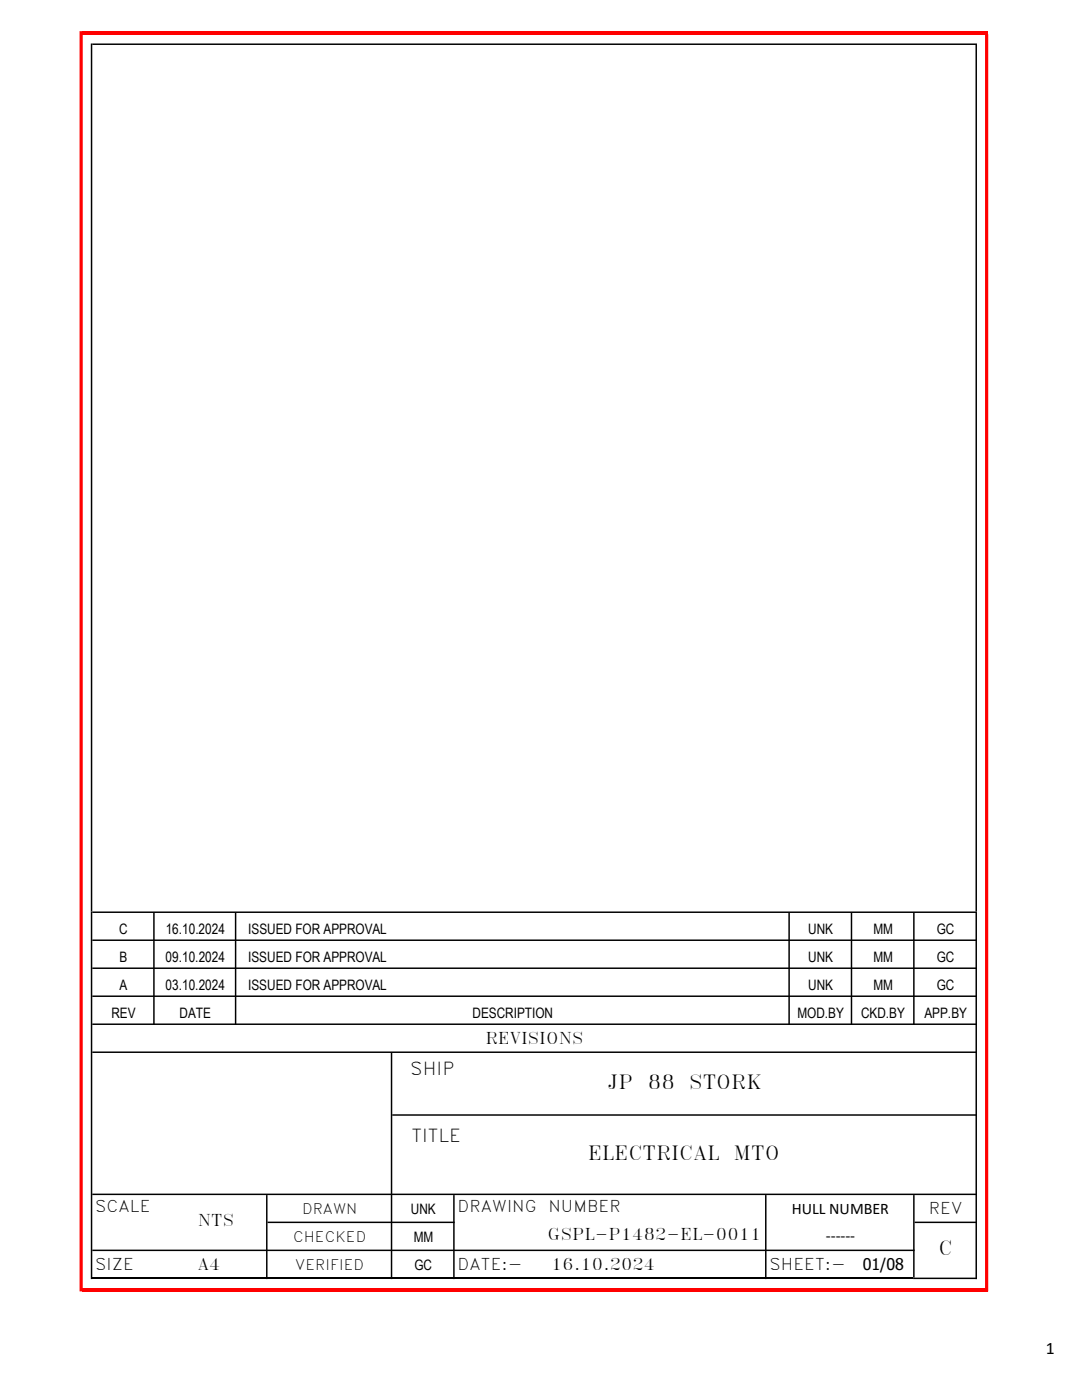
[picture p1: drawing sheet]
<svg xmlns="http://www.w3.org/2000/svg" width="216mm" height="279mm" viewBox="0 0 216 279" stroke-linecap="round" stroke-linejoin="round" font-family="sans-serif">
<defs><g id="words">
<g font-size="3.8">
<text x="121.2" y="217.3">JP</text>
<text x="129.3" y="217.3">88</text>
<text x="137.5" y="217.3">STORK</text>
<text x="117.3" y="231.4">ELECTRICAL</text>
<text x="146.4" y="231.4">MTO</text>
<text x="187.3" y="250.5">C</text>
</g>
<g font-size="3.5">
<text x="81.8" y="214.6">SHIP</text>
<text x="82.1" y="227.8">TITLE</text>
<text x="208.7" y="270.2">1</text>
</g>
<g font-size="3.2">
<text x="96.9" y="208.3">REVISIONS</text>
<text x="19" y="241.9">SCALE</text>
<text x="39.5" y="244.7">NTS</text>
<text x="91.3" y="241.9">DRAWING</text>
<text x="109.5" y="241.9">NUMBER</text>
<text x="158" y="242.2">HULL NUMBER</text>
<text x="185.3" y="242.2">REV</text>
<text x="109.3" y="247.5">GSPL-P1482-EL-0011</text>
<text x="164.8" y="247.6">------</text>
<text x="19" y="253.4">SIZE</text>
<text x="39.5" y="253.4">A4</text>
<text x="91.3" y="253.4">DATE:-</text>
<text x="110" y="253.4">16.10.2024</text>
<text x="153.5" y="253.4">SHEET:-</text>
<text x="172.2" y="253.4">01/08</text>
</g>
<g font-size="2.9">
<text x="23.8" y="186.5">C</text>
<text x="33.1" y="186.5">16.10.2024</text>
<text x="49.5" y="186.5">ISSUED FOR APPROVAL</text>
<text x="161.3" y="186.5">UNK</text>
<text x="174.3" y="186.5">MM</text>
<text x="186.9" y="186.5">GC</text>
<text x="23.8" y="197.7">A</text>
<text x="23.8" y="192.1">B</text>
<text x="33.1" y="197.7">03.10.2024</text>
<text x="33.1" y="192.1">09.10.2024</text>
<text x="49.5" y="197.7">ISSUED FOR APPROVAL</text>
<text x="49.5" y="192.1">ISSUED FOR APPROVAL</text>
<text x="161.3" y="197.7">UNK</text>
<text x="161.3" y="192.1">UNK</text>
<text x="174.3" y="197.7">MM</text>
<text x="174.3" y="192.1">MM</text>
<text x="186.9" y="197.7">GC</text>
<text x="186.9" y="192.1">GC</text>
<text x="22.2" y="203.2">REV</text>
<text x="35.8" y="203.2">DATE</text>
<text x="94.3" y="203.2">DESCRIPTION</text>
<text x="159.1" y="203.2">MOD.BY</text>
<text x="171.8" y="203.2">CKD.BY</text>
<text x="184.4" y="203.2">APP.BY</text>
<text x="60.3" y="242.2">DRAWN</text>
<text x="82" y="242.2">UNK</text>
<text x="58.5" y="247.8">CHECKED</text>
<text x="82.5" y="247.8">MM</text>
<text x="58.9" y="253.4">VERIFIED</text>
<text x="82.7" y="253.4">GC</text>
</g>
</g></defs>
<path d="M18.1 8.7h.3v173.2h-.3zM194.6 9h.3v172.9h-.3zM182.2 182.2h.3v22.4h-.3zM53.4 243.8h37.3v.3h-37.3z" fill-rule="evenodd" fill="#000"/>
<path d="M18.4 255.1h163.8" fill="none" stroke="#000" stroke-width=".3"/>
<path d="M15.9 6.2h.6v251.5h-.6zM196.6 6.9h.6v250.8h-.6z" fill-rule="evenodd" fill="#f00"/>
<path d="M18.1 181.9h.3v73.4h-.3zM194.6 182.2h.3v73.1h-.3zM30.6 182.2h.3v22.4h-.3zM46.9 182.2h.3v22.4h-.3zM157.3 182.2h.3v22.4h-.3zM169.8 182.2h.3v22.4h-.3zM182.2 238.5h.3v16.5h-.3zM78 210.1h.3v45.2h-.3zM53.1 238.5h.3v16.8h-.3zM90.4 238.5h.3v16.8h-.3zM152.7 238.5h.3v16.8h-.3z" fill-rule="evenodd" fill="#000"/>
<path d="M16.5 6.2h180.7v.7h-180.7z" fill="#f00"/>
<path d="M18.4 8.7h176.5v.3h-176.5zM18.4 181.9h176.5v.3h-176.5zM18.4 187.5h176.5v.3h-176.5zM18.4 193.1h176.5v.3h-176.5zM18.4 198.7h176.5v.3h-176.5zM18.4 204.3h176.5v.3h-176.5zM18.4 209.8h176.5v.3h-176.5zM78.3 222.4h116.6v.3h-116.6zM18.4 238.2h176.5v.3h-176.5zM182.5 243.8h12.4v.3h-12.4zM18.4 249.4h164.1v.3h-164.1zM182.2 255h12.7v.3h-12.7z" fill-rule="evenodd" fill="#000"/>
<path d="M16.5 257.1h180.7v.6h-180.7z" fill="#f00"/>
<g fill="#fff">
<path d="M79.8 223.5h19.1v6.3h-19.1z"/>
<path d="M79.5 211h15.4v4.9h-15.4z"/>
</g>
<use href="#words"/>
</svg>
